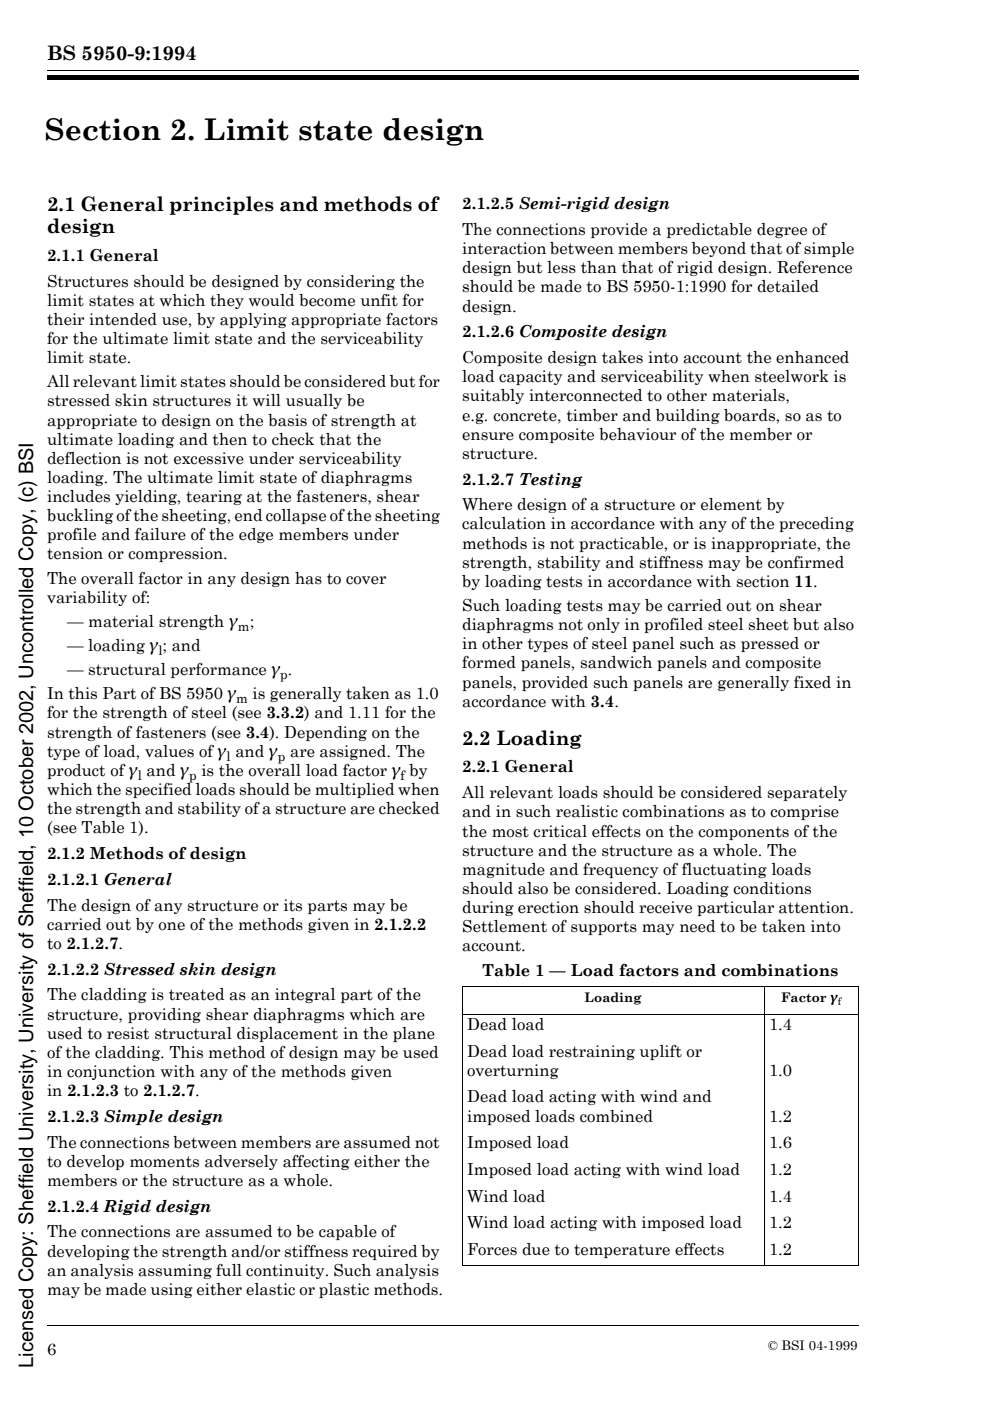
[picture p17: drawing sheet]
<svg xmlns="http://www.w3.org/2000/svg" width="210mm" height="297mm" viewBox="0 0 210 297" stroke-linecap="round" stroke-linejoin="round" font-family="sans-serif">
<defs><g id="words">
<text font-size="6.3" x="9.5" y="29.7">Section 2. Limit state design</text>
<g font-size="4.2">
<text x="10" y="12.8">BS 5950-9:1994</text>
<text x="10" y="44.8">2.1 General principles and methods of</text>
<text x="10" y="49.4">design</text>
<text x="98" y="157.9">2.2 Loading</text>
<text x="7.1" y="290" transform="rotate(-90 7.1 290)">Licensed Copy: Sheffield University, University of Sheffield, 10 October 2002, Uncontrolled Copy, (c) BSI</text>
</g>
<g font-size="3.5">
<text x="98" y="44.4">2.1.2.5 Semi-rigid design</text>
<text x="98" y="49.8">The connections provide a predictable degree of</text>
<text x="98" y="53.9">interaction between members beyond that of simple</text>
<text x="10" y="55.3">2.1.1 General</text>
<text x="98" y="57.9">design but less than that of rigid design. Reference</text>
<text x="10" y="60.8">Structures should be designed by considering the</text>
<text x="10" y="64.8">limit states at which they would become unfit for</text>
<text x="98" y="62">should be made to BS 5950-1:1990 for detailed</text>
<text x="10" y="68.9">their intended use, by applying appropriate factors</text>
<text x="98" y="66.1">design.</text>
<text x="98" y="71.5">2.1.2.6 Composite design</text>
<text x="10" y="72.9">for the ultimate limit state and the serviceability</text>
<text x="10" y="77">limit state.</text>
<text x="98" y="77">Composite design takes into account the enhanced</text>
<text x="10" y="82.1">All relevant limit states should be considered but for</text>
<text x="98" y="81.1">load capacity and serviceability when steelwork is</text>
<text x="10" y="86.2">stressed skin structures it will usually be</text>
<text x="98" y="85.1">suitably interconnected to other materials,</text>
<text x="98" y="89.2">e.g. concrete, timber and building boards, so as to</text>
<text x="10" y="90.2">appropriate to design on the basis of strength at</text>
<text x="10" y="94.3">ultimate loading and then to check that the</text>
<text x="98" y="93.2">ensure composite behaviour of the member or</text>
<text x="10" y="98.3">deflection is not excessive under serviceability</text>
<text x="98" y="97.3">structure.</text>
<text x="10" y="102.4">loading. The ultimate limit state of diaphragms</text>
<text x="10" y="106.5">includes yielding, tearing at the fasteners, shear</text>
<text x="98" y="102.7">2.1.2.7 Testing</text>
<text x="10" y="110.5">buckling of the sheeting, end collapse of the sheeting</text>
<text x="98" y="108.2">Where design of a structure or element by</text>
<text x="98" y="112.3">calculation in accordance with any of the preceding</text>
<text x="10" y="114.6">profile and failure of the edge members under</text>
<text x="10" y="118.6">tension or compression.</text>
<text x="98" y="116.3">methods is not practicable, or is inappropriate, the</text>
<text x="10" y="123.7">The overall factor in any design has to cover</text>
<text x="98" y="120.4">strength, stability and stiffness may be confirmed</text>
<text x="98" y="124.4">by loading tests in accordance with section 11.</text>
<text x="10" y="127.8">variability of:</text>
<text x="98" y="129.6">Such loading tests may be carried out on shear</text>
<text x="14.2" y="132.9">— material strength æ</text>
<text x="53" y="132.9">;</text>
<text x="98" y="133.6">diaphragms not only in profiled steel sheet but also</text>
<text x="98" y="137.7">in other types of steel panel such as pressed or</text>
<text x="14.2" y="138">— loading æ ; and</text>
<text x="14.2" y="143.2">— structural performance æ .</text>
<text x="98" y="141.7">formed panels, sandwich panels and composite</text>
<text x="10" y="148.2">In this Part of BS 5950 æ</text>
<text x="53.6" y="148.2">is generally taken as 1.0</text>
<text x="98" y="145.8">panels, provided such panels are generally fixed in</text>
<text x="98" y="149.8">accordance with 3.4.</text>
<text x="10" y="152.3">for the strength of steel (see 3.3.2) and 1.11 for the</text>
<text x="10" y="156.4">strength of fasteners (see 3.4). Depending on the</text>
<text x="10" y="160.4">type of load, values of æ and æ</text>
<text x="61.5" y="160.4">are assigned. The</text>
<text x="10" y="164.5">product of æ and æ</text>
<text x="42.7" y="164.5">is the overall load factor æ by</text>
<text x="98" y="163.8">2.2.1 General</text>
<text x="10" y="168.6">which the specified loads should be multiplied when</text>
<text x="10" y="172.6">the strength and stability of a structure are checked</text>
<text x="98" y="169.2">All relevant loads should be considered separately</text>
<text x="98" y="173.3">and in such realistic combinations as to comprise</text>
<text x="10" y="176.6">(see Table 1).</text>
<text x="98" y="177.4">the most critical effects on the components of the</text>
<text x="10" y="182.1">2.1.2 Methods of design</text>
<text x="98" y="181.4">structure and the structure as a whole. The</text>
<text x="98" y="185.5">magnitude and frequency of fluctuating loads</text>
<text x="10" y="187.6">2.1.2.1 General</text>
<text x="98" y="189.6">should also be considered. Loading conditions</text>
<text x="10" y="193.1">The design of any structure or its parts may be</text>
<text x="10" y="197.1">carried out by one of the methods given in 2.1.2.2</text>
<text x="98" y="193.6">during erection should receive particular attention.</text>
<text x="98" y="197.6">Settlement of supports may need to be taken into</text>
<text x="10" y="201.2">to 2.1.2.7.</text>
<text x="98" y="201.7">account.</text>
<text x="10" y="206.7">2.1.2.2 Stressed skin design</text>
<text x="102.2" y="206.8">Table 1 — Load factors and combinations</text>
<text x="10" y="212.1">The cladding is treated as an integral part of the</text>
<text x="10" y="216.2">structure, providing shear diaphragms which are</text>
<text x="10" y="220.2">used to resist structural displacement in the plane</text>
<text x="99.1" y="218.4">Dead load</text>
<text x="163.1" y="218.4">1.4</text>
<text x="10" y="224.3">of the cladding. This method of design may be used</text>
<text x="99.1" y="224.1">Dead load restraining uplift or</text>
<text x="10" y="228.3">in conjunction with any of the methods given</text>
<text x="10" y="232.4">in 2.1.2.3 to 2.1.2.7.</text>
<text x="99.1" y="228.1">overturning</text>
<text x="99.1" y="233.8">Dead load acting with wind and</text>
<text x="163.1" y="228.1">1.0</text>
<text x="10" y="237.9">2.1.2.3 Simple design</text>
<text x="99.1" y="237.8">imposed loads combined</text>
<text x="163.1" y="237.8">1.2</text>
<text x="10" y="243.3">The connections between members are assumed not</text>
<text x="99.1" y="243.4">Imposed load</text>
<text x="163.1" y="243.4">1.6</text>
<text x="10" y="247.4">to develop moments adversely affecting either the</text>
<text x="10" y="251.4">members or the structure as a whole.</text>
<text x="99.1" y="249.1">Imposed load acting with wind load</text>
<text x="163.1" y="249.1">1.2</text>
<text x="10" y="256.9">2.1.2.4 Rigid design</text>
<text x="99.1" y="254.7">Wind load</text>
<text x="163.1" y="254.7">1.4</text>
<text x="10" y="262.4">The connections are assumed to be capable of</text>
<text x="99.1" y="260.4">Wind load acting with imposed load</text>
<text x="163.1" y="260.4">1.2</text>
<text x="10" y="266.4">developing the strength and/or stiffness required by</text>
<text x="99.1" y="266">Forces due to temperature effects</text>
<text x="163.1" y="266">1.2</text>
<text x="10" y="270.5">an analysis assuming full continuity. Such analysis</text>
<text x="10" y="274.6">may be made using either elastic or plastic methods.</text>
<text x="10" y="287.4">6</text>
</g>
<g font-size="2.8">
<text x="50.4" y="133.8">m</text>
<text x="33.6" y="138.9">l</text>
<text x="50.1" y="149.1">m</text>
<text x="59.4" y="144">p</text>
<text x="48" y="161.3">l</text>
<text x="58.9" y="161.3">p</text>
<text x="29.2" y="165.4">l</text>
<text x="40.1" y="165.4">p</text>
<text x="84.9" y="165.4">f</text>
<text x="124" y="212.5">Loading</text>
<text x="165.6" y="212.5">Factor æ</text>
<text x="162.9" y="286.2">© BSI 04-1999</text>
</g>
<text font-size="2.2" x="177.6" y="213.2">f</text>
</g></defs>
<g fill="#fff" stroke="#fff" stroke-width=".21">
<path d="M75.9 66.1h11.4a2.89 2.89 0 0 1 2.9 2.6h-6.2a1.17 1.17 0 0 0-1-1.4h-1.3v1.4h-5.8z"/>
<path d="M75.9 69.5h5.8v1.6a2.01 2.01 0 0 0 2.1-.5l.2-1.1 3.6 2.8h-11.7z"/>
<path d="M75.8 73h11.7a2.9 2.9 0 0 1 3 2.8h-6a1.22 1.22 0 0 0-1.4-1.4h-1.4v1.4h-5.8z"/>
<path d="M75.9 76.6h5.8v1.4h1.5a1.19 1.19 0 0 0 1.2-1.4h6.1a4 4 0 0 1-4.3 2.7h-10.3z"/>
<path d="M83.9 69.5h6.3a3 3 0 0 1-2.8 2.8z"/>
</g>
<path d="M10 15h172M97.9 209.1h84.2M97.9 215h84.2M98 209.2v59M162 209v59.3M182 209.2v59M97.9 268.3h84.2M10 281h172" fill="none" stroke="#000" stroke-width=".21"/>
<path d="M10 16h172v1h-172z" fill="#000"/>
<use href="#words"/>
</svg>
